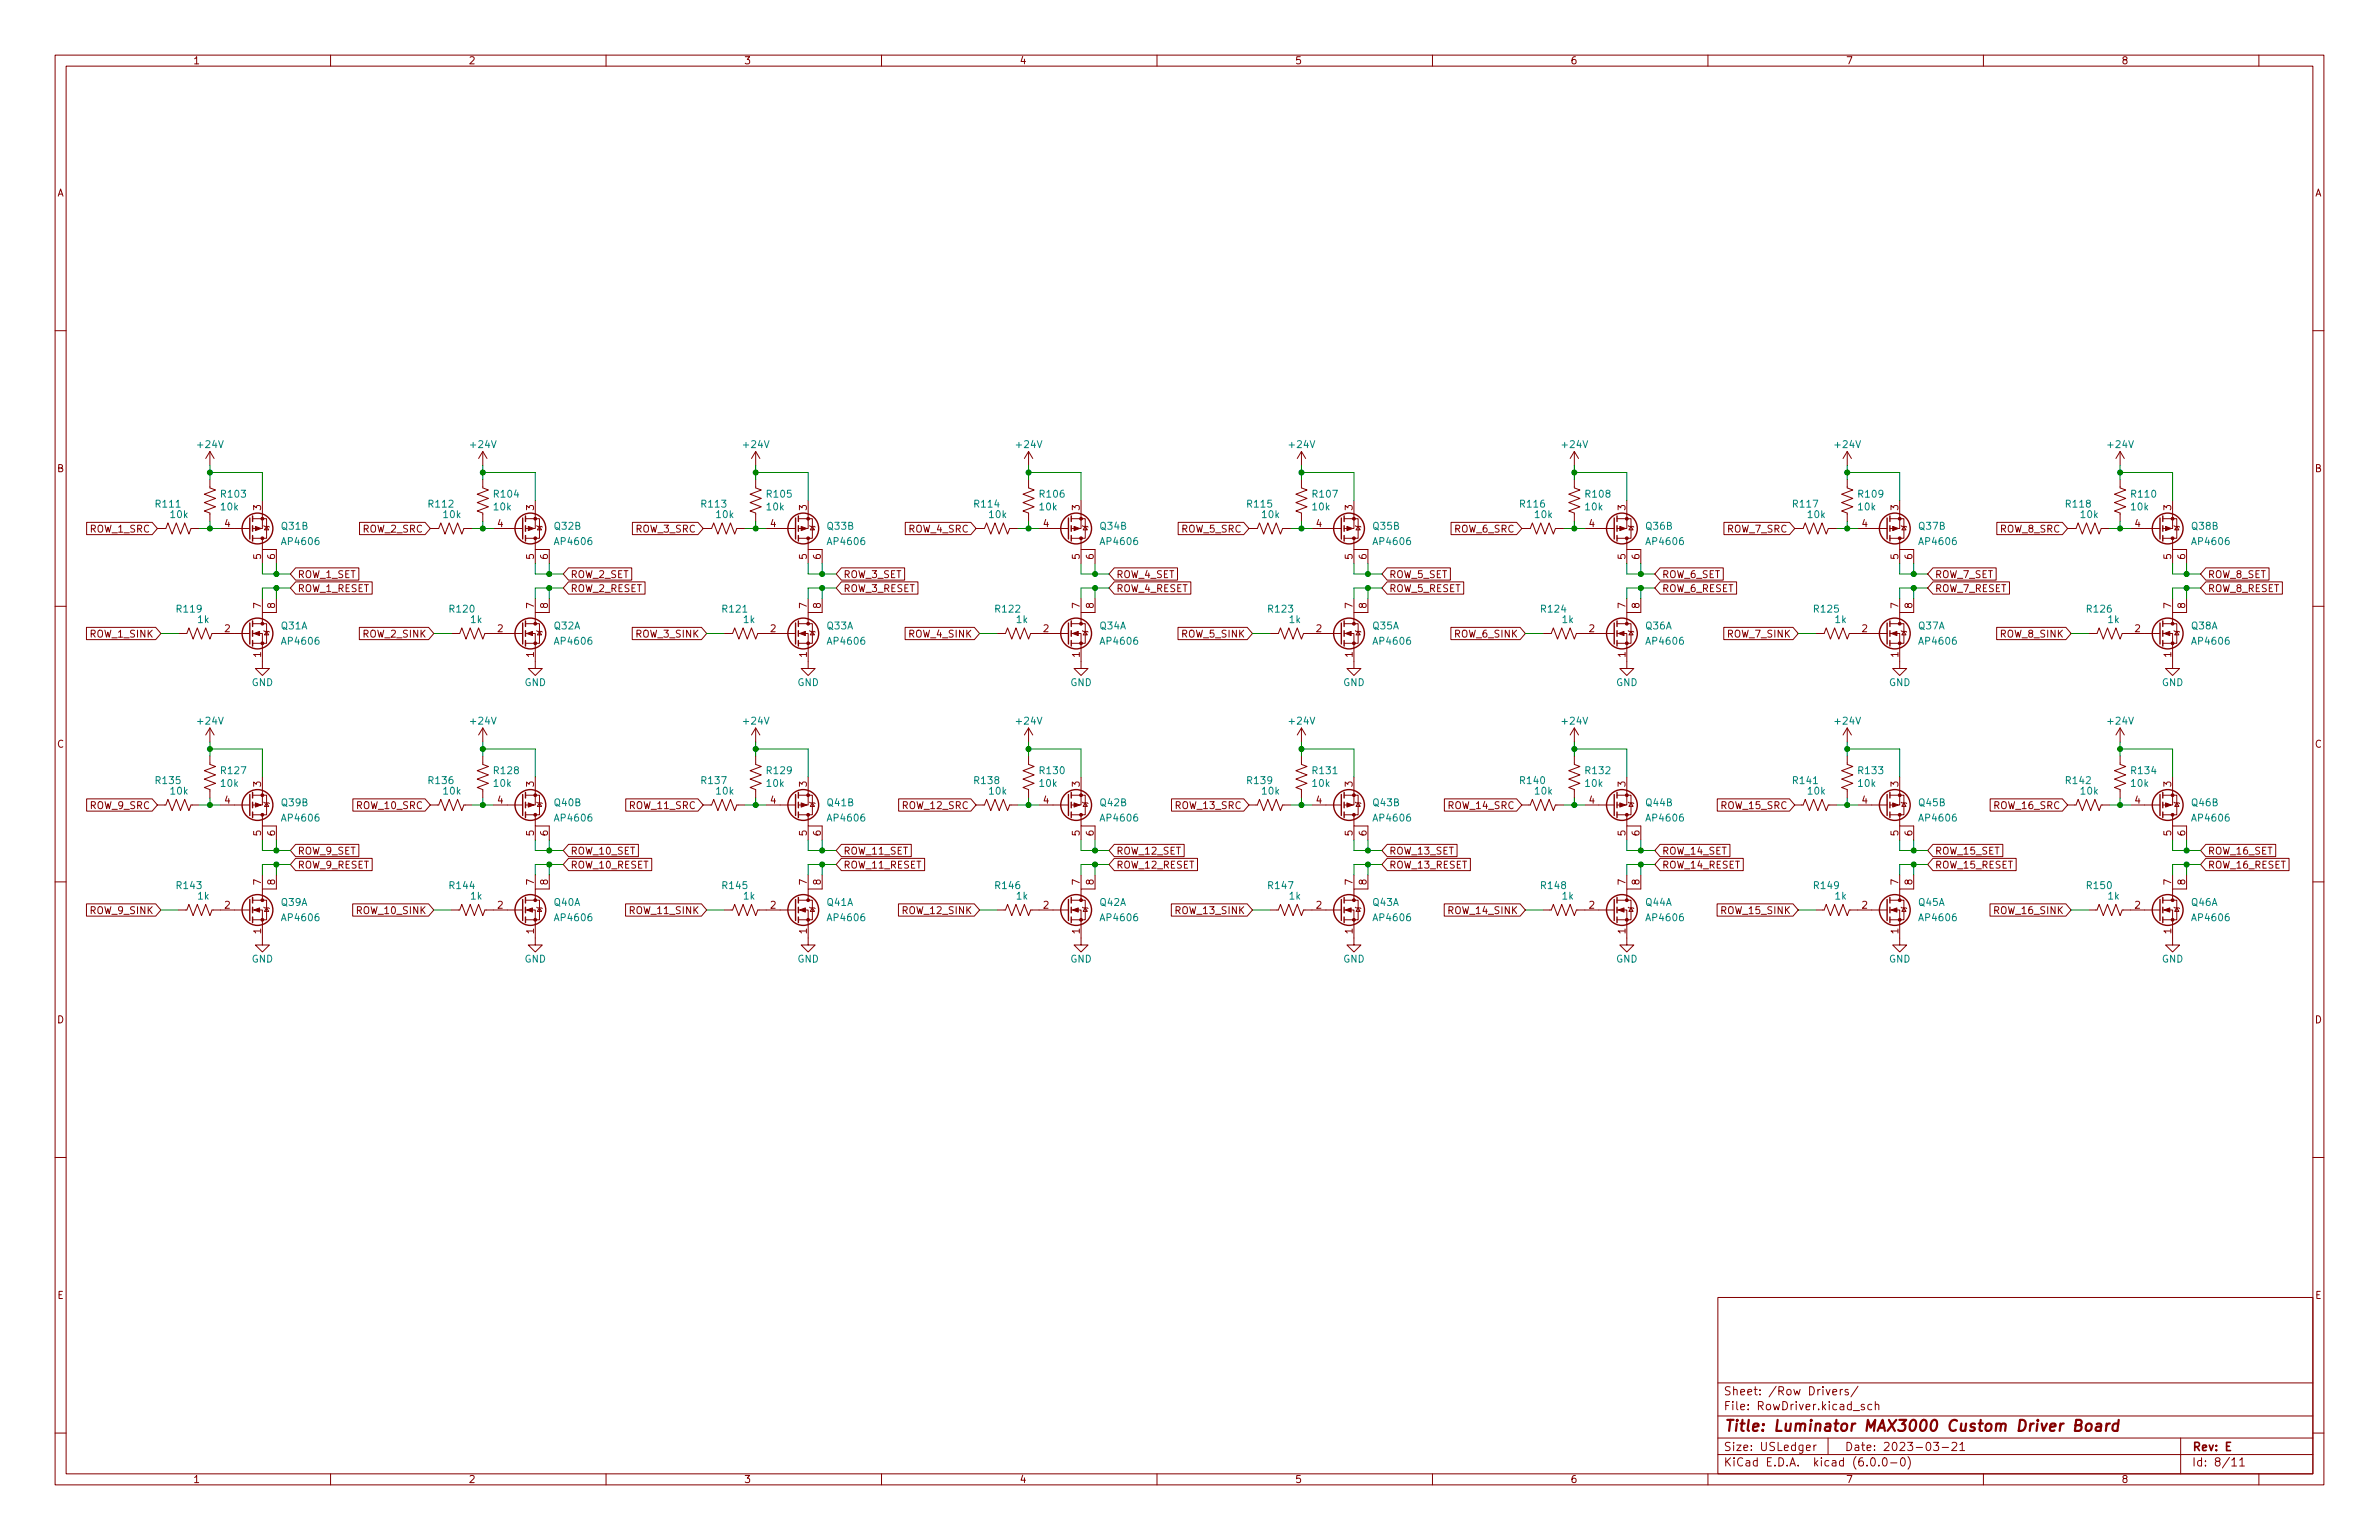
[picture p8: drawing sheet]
<svg xmlns="http://www.w3.org/2000/svg" width="432mm" height="279mm" viewBox="0 0 432 279" stroke-linecap="round" stroke-linejoin="round" font-family="sans-serif">
<defs><g id="words">
<text font-size="2.8" fill="#840000" x="312.8" y="259.7">Title: Luminator MAX3000 Custom Driver Board</text>
<g font-size="2.1" fill="#840000">
<text x="312.8" y="255.9">File: RowDriver.kicad_sch</text>
<text x="312.8" y="253.2">Sheet: /Row Drivers/</text>
<text x="312.8" y="263.2">Size: USLedger</text>
<text x="334.8" y="263.2">Date: 2023-03-21</text>
<text x="397.8" y="263.2">Rev: E</text>
<text x="312.8" y="266">KiCad E.D.A. kicad (6.0.0-0)</text>
<text x="397.8" y="266">Id: 8/11</text>
</g>
<g font-size="1.8" fill="#840000">
<text x="35" y="11.7">1</text>
<text x="85" y="11.7">2</text>
<text x="135" y="11.7">3</text>
<text x="185" y="11.7">4</text>
<text x="235" y="11.7">5</text>
<text x="285" y="11.7">6</text>
<text x="335" y="11.7">7</text>
<text x="385" y="11.7">8</text>
<text x="10.3" y="35.6">A</text>
<text x="420.1" y="35.6">A</text>
<text x="10.3" y="85.7">B</text>
<text x="420.1" y="85.7">B</text>
<text x="40.8" y="95.6">4</text>
<text x="47.4" y="92.6" transform="rotate(-90 47.4 92.6)">3</text>
<text x="90.3" y="95.6">4</text>
<text x="96.9" y="92.6" transform="rotate(-90 96.9 92.6)">3</text>
<text x="139.8" y="95.6">4</text>
<text x="146.4" y="92.6" transform="rotate(-90 146.4 92.6)">3</text>
<text x="189.4" y="95.6">4</text>
<text x="196" y="92.6" transform="rotate(-90 196 92.6)">3</text>
<text x="238.9" y="95.6">4</text>
<text x="245.5" y="92.6" transform="rotate(-90 245.5 92.6)">3</text>
<text x="288.4" y="95.6">4</text>
<text x="295" y="92.6" transform="rotate(-90 295 92.6)">3</text>
<text x="338" y="95.6">4</text>
<text x="344.6" y="92.6" transform="rotate(-90 344.6 92.6)">3</text>
<text x="387.5" y="95.6">4</text>
<text x="394.1" y="92.6" transform="rotate(-90 394.1 92.6)">3</text>
<text x="16.3" y="96.6">ROW_1_SRC</text>
<text x="47.4" y="101.5" transform="rotate(-90 47.4 101.5)">5</text>
<text x="49.9" y="101.5" transform="rotate(-90 49.9 101.5)">6</text>
<text x="65.8" y="96.6">ROW_2_SRC</text>
<text x="96.9" y="101.5" transform="rotate(-90 96.9 101.5)">5</text>
<text x="99.4" y="101.5" transform="rotate(-90 99.4 101.5)">6</text>
<text x="115.4" y="96.6">ROW_3_SRC</text>
<text x="146.4" y="101.5" transform="rotate(-90 146.4 101.5)">5</text>
<text x="149" y="101.5" transform="rotate(-90 149 101.5)">6</text>
<text x="164.9" y="96.6">ROW_4_SRC</text>
<text x="196" y="101.5" transform="rotate(-90 196 101.5)">5</text>
<text x="198.5" y="101.5" transform="rotate(-90 198.5 101.5)">6</text>
<text x="214.4" y="96.6">ROW_5_SRC</text>
<text x="245.5" y="101.5" transform="rotate(-90 245.5 101.5)">5</text>
<text x="248" y="101.5" transform="rotate(-90 248 101.5)">6</text>
<text x="263.9" y="96.6">ROW_6_SRC</text>
<text x="295" y="101.5" transform="rotate(-90 295 101.5)">5</text>
<text x="297.6" y="101.5" transform="rotate(-90 297.6 101.5)">6</text>
<text x="313.5" y="96.6">ROW_7_SRC</text>
<text x="344.6" y="101.5" transform="rotate(-90 344.6 101.5)">5</text>
<text x="347.1" y="101.5" transform="rotate(-90 347.1 101.5)">6</text>
<text x="363" y="96.6">ROW_8_SRC</text>
<text x="394.1" y="101.5" transform="rotate(-90 394.1 101.5)">5</text>
<text x="396.6" y="101.5" transform="rotate(-90 396.6 101.5)">6</text>
<text x="54" y="107.4">ROW_1_RESET</text>
<text x="54" y="104.9">ROW_1_SET</text>
<text x="103.5" y="104.9">ROW_2_SET</text>
<text x="103.5" y="107.4">ROW_2_RESET</text>
<text x="153" y="104.9">ROW_3_SET</text>
<text x="153" y="107.4">ROW_3_RESET</text>
<text x="202.6" y="107.4">ROW_4_RESET</text>
<text x="202.6" y="104.9">ROW_4_SET</text>
<text x="252.1" y="104.9">ROW_5_SET</text>
<text x="252.1" y="107.4">ROW_5_RESET</text>
<text x="301.6" y="107.4">ROW_6_RESET</text>
<text x="301.6" y="104.9">ROW_6_SET</text>
<text x="351.2" y="104.9">ROW_7_SET</text>
<text x="351.2" y="107.4">ROW_7_RESET</text>
<text x="400.7" y="107.4">ROW_8_RESET</text>
<text x="400.7" y="104.9">ROW_8_SET</text>
<text x="47.4" y="110.3" transform="rotate(-90 47.4 110.3)">7</text>
<text x="49.9" y="110.3" transform="rotate(-90 49.9 110.3)">8</text>
<text x="96.9" y="110.3" transform="rotate(-90 96.9 110.3)">7</text>
<text x="99.4" y="110.3" transform="rotate(-90 99.4 110.3)">8</text>
<text x="146.4" y="110.3" transform="rotate(-90 146.4 110.3)">7</text>
<text x="149" y="110.3" transform="rotate(-90 149 110.3)">8</text>
<text x="196" y="110.3" transform="rotate(-90 196 110.3)">7</text>
<text x="198.5" y="110.3" transform="rotate(-90 198.5 110.3)">8</text>
<text x="245.5" y="110.3" transform="rotate(-90 245.5 110.3)">7</text>
<text x="248" y="110.3" transform="rotate(-90 248 110.3)">8</text>
<text x="295" y="110.3" transform="rotate(-90 295 110.3)">7</text>
<text x="297.6" y="110.3" transform="rotate(-90 297.6 110.3)">8</text>
<text x="344.6" y="110.3" transform="rotate(-90 344.6 110.3)">7</text>
<text x="347.1" y="110.3" transform="rotate(-90 347.1 110.3)">8</text>
<text x="394.1" y="110.3" transform="rotate(-90 394.1 110.3)">7</text>
<text x="396.6" y="110.3" transform="rotate(-90 396.6 110.3)">8</text>
<text x="16.4" y="115.7">ROW_1_SINK</text>
<text x="40.8" y="114.7">2</text>
<text x="47.4" y="119.2" transform="rotate(-90 47.4 119.2)">1</text>
<text x="66" y="115.7">ROW_2_SINK</text>
<text x="90.3" y="114.7">2</text>
<text x="96.9" y="119.2" transform="rotate(-90 96.9 119.2)">1</text>
<text x="115.5" y="115.7">ROW_3_SINK</text>
<text x="139.8" y="114.7">2</text>
<text x="146.4" y="119.2" transform="rotate(-90 146.4 119.2)">1</text>
<text x="165" y="115.7">ROW_4_SINK</text>
<text x="189.4" y="114.7">2</text>
<text x="196" y="119.2" transform="rotate(-90 196 119.2)">1</text>
<text x="214.6" y="115.7">ROW_5_SINK</text>
<text x="238.9" y="114.7">2</text>
<text x="245.5" y="119.2" transform="rotate(-90 245.5 119.2)">1</text>
<text x="264.1" y="115.7">ROW_6_SINK</text>
<text x="288.4" y="114.7">2</text>
<text x="295" y="119.2" transform="rotate(-90 295 119.2)">1</text>
<text x="313.6" y="115.7">ROW_7_SINK</text>
<text x="338" y="114.7">2</text>
<text x="344.6" y="119.2" transform="rotate(-90 344.6 119.2)">1</text>
<text x="363.2" y="115.7">ROW_8_SINK</text>
<text x="387.5" y="114.7">2</text>
<text x="394.1" y="119.2" transform="rotate(-90 394.1 119.2)">1</text>
<text x="10.3" y="135.6">C</text>
<text x="420.1" y="135.6">C</text>
<text x="47.4" y="142.7" transform="rotate(-90 47.4 142.7)">3</text>
<text x="96.9" y="142.7" transform="rotate(-90 96.9 142.7)">3</text>
<text x="146.4" y="142.7" transform="rotate(-90 146.4 142.7)">3</text>
<text x="196" y="142.7" transform="rotate(-90 196 142.7)">3</text>
<text x="245.5" y="142.7" transform="rotate(-90 245.5 142.7)">3</text>
<text x="295" y="142.7" transform="rotate(-90 295 142.7)">3</text>
<text x="344.6" y="142.7" transform="rotate(-90 344.6 142.7)">3</text>
<text x="394.1" y="142.7" transform="rotate(-90 394.1 142.7)">3</text>
<text x="16.3" y="146.8">ROW_9_SRC</text>
<text x="40.8" y="145.8">4</text>
<text x="64.8" y="146.8">ROW_10_SRC</text>
<text x="90.3" y="145.8">4</text>
<text x="114.4" y="146.8">ROW_11_SRC</text>
<text x="139.8" y="145.8">4</text>
<text x="163.9" y="146.8">ROW_12_SRC</text>
<text x="189.4" y="145.8">4</text>
<text x="213.4" y="146.8">ROW_13_SRC</text>
<text x="238.9" y="145.8">4</text>
<text x="263" y="146.8">ROW_14_SRC</text>
<text x="288.4" y="145.8">4</text>
<text x="312.5" y="146.8">ROW_15_SRC</text>
<text x="338" y="145.8">4</text>
<text x="362" y="146.8">ROW_16_SRC</text>
<text x="387.5" y="145.8">4</text>
<text x="47.4" y="151.6" transform="rotate(-90 47.4 151.6)">5</text>
<text x="49.9" y="151.6" transform="rotate(-90 49.9 151.6)">6</text>
<text x="54" y="155">ROW_9_SET</text>
<text x="96.9" y="151.6" transform="rotate(-90 96.9 151.6)">5</text>
<text x="99.4" y="151.6" transform="rotate(-90 99.4 151.6)">6</text>
<text x="103.5" y="155">ROW_10_SET</text>
<text x="146.4" y="151.6" transform="rotate(-90 146.4 151.6)">5</text>
<text x="149" y="151.6" transform="rotate(-90 149 151.6)">6</text>
<text x="153" y="155">ROW_11_SET</text>
<text x="196" y="151.6" transform="rotate(-90 196 151.6)">5</text>
<text x="198.5" y="151.6" transform="rotate(-90 198.5 151.6)">6</text>
<text x="202.6" y="155">ROW_12_SET</text>
<text x="245.5" y="151.6" transform="rotate(-90 245.5 151.6)">5</text>
<text x="248" y="151.6" transform="rotate(-90 248 151.6)">6</text>
<text x="252.1" y="155">ROW_13_SET</text>
<text x="295" y="151.6" transform="rotate(-90 295 151.6)">5</text>
<text x="297.6" y="151.6" transform="rotate(-90 297.6 151.6)">6</text>
<text x="301.6" y="155">ROW_14_SET</text>
<text x="344.6" y="151.6" transform="rotate(-90 344.6 151.6)">5</text>
<text x="347.1" y="151.6" transform="rotate(-90 347.1 151.6)">6</text>
<text x="351.2" y="155">ROW_15_SET</text>
<text x="394.1" y="151.6" transform="rotate(-90 394.1 151.6)">5</text>
<text x="396.6" y="151.6" transform="rotate(-90 396.6 151.6)">6</text>
<text x="400.7" y="155">ROW_16_SET</text>
<text x="47.4" y="160.5" transform="rotate(-90 47.4 160.5)">7</text>
<text x="49.9" y="160.5" transform="rotate(-90 49.9 160.5)">8</text>
<text x="54" y="157.6">ROW_9_RESET</text>
<text x="96.9" y="160.5" transform="rotate(-90 96.9 160.5)">7</text>
<text x="99.4" y="160.5" transform="rotate(-90 99.4 160.5)">8</text>
<text x="103.5" y="157.6">ROW_10_RESET</text>
<text x="146.4" y="160.5" transform="rotate(-90 146.4 160.5)">7</text>
<text x="149" y="160.5" transform="rotate(-90 149 160.5)">8</text>
<text x="153" y="157.6">ROW_11_RESET</text>
<text x="196" y="160.5" transform="rotate(-90 196 160.5)">7</text>
<text x="198.5" y="160.5" transform="rotate(-90 198.5 160.5)">8</text>
<text x="202.6" y="157.6">ROW_12_RESET</text>
<text x="245.5" y="160.5" transform="rotate(-90 245.5 160.5)">7</text>
<text x="248" y="160.5" transform="rotate(-90 248 160.5)">8</text>
<text x="252.1" y="157.6">ROW_13_RESET</text>
<text x="295" y="160.5" transform="rotate(-90 295 160.5)">7</text>
<text x="297.6" y="160.5" transform="rotate(-90 297.6 160.5)">8</text>
<text x="301.6" y="157.6">ROW_14_RESET</text>
<text x="344.6" y="160.5" transform="rotate(-90 344.6 160.5)">7</text>
<text x="347.1" y="160.5" transform="rotate(-90 347.1 160.5)">8</text>
<text x="351.2" y="157.6">ROW_15_RESET</text>
<text x="394.1" y="160.5" transform="rotate(-90 394.1 160.5)">7</text>
<text x="396.6" y="160.5" transform="rotate(-90 396.6 160.5)">8</text>
<text x="400.7" y="157.6">ROW_16_RESET</text>
<text x="16.4" y="165.8">ROW_9_SINK</text>
<text x="40.8" y="164.8">2</text>
<text x="65" y="165.8">ROW_10_SINK</text>
<text x="90.3" y="164.8">2</text>
<text x="114.5" y="165.8">ROW_11_SINK</text>
<text x="139.8" y="164.8">2</text>
<text x="164" y="165.8">ROW_12_SINK</text>
<text x="189.4" y="164.8">2</text>
<text x="213.6" y="165.8">ROW_13_SINK</text>
<text x="238.9" y="164.8">2</text>
<text x="263.1" y="165.8">ROW_14_SINK</text>
<text x="288.4" y="164.8">2</text>
<text x="312.6" y="165.8">ROW_15_SINK</text>
<text x="338" y="164.8">2</text>
<text x="362.2" y="165.8">ROW_16_SINK</text>
<text x="387.5" y="164.8">2</text>
<text x="47.4" y="169.4" transform="rotate(-90 47.4 169.4)">1</text>
<text x="96.9" y="169.4" transform="rotate(-90 96.9 169.4)">1</text>
<text x="146.4" y="169.4" transform="rotate(-90 146.4 169.4)">1</text>
<text x="196" y="169.4" transform="rotate(-90 196 169.4)">1</text>
<text x="245.5" y="169.4" transform="rotate(-90 245.5 169.4)">1</text>
<text x="295" y="169.4" transform="rotate(-90 295 169.4)">1</text>
<text x="344.6" y="169.4" transform="rotate(-90 344.6 169.4)">1</text>
<text x="394.1" y="169.4" transform="rotate(-90 394.1 169.4)">1</text>
<text x="10.3" y="185.7">D</text>
<text x="420.1" y="185.7">D</text>
<text x="10.4" y="235.7">E</text>
<text x="420.2" y="235.7">E</text>
<text x="35" y="269.1">1</text>
<text x="85" y="269.1">2</text>
<text x="135" y="269.1">3</text>
<text x="185" y="269.1">4</text>
<text x="235" y="269.1">5</text>
<text x="285" y="269.1">6</text>
<text x="335" y="269.1">7</text>
<text x="385" y="269.1">8</text>
</g>
<g font-size="1.8" fill="#008484">
<text x="36" y="81.3">+24V</text>
<text x="85.5" y="81.3">+24V</text>
<text x="135.1" y="81.3">+24V</text>
<text x="184.6" y="81.3">+24V</text>
<text x="234.1" y="81.3">+24V</text>
<text x="283.7" y="81.3">+24V</text>
<text x="333.2" y="81.3">+24V</text>
<text x="382.7" y="81.3">+24V</text>
<text x="28.4" y="92.1">R111</text>
<text x="31" y="94">10k</text>
<text x="40.2" y="92.6">10k</text>
<text x="40.2" y="90.3">R103</text>
<text x="77.9" y="92.1">R112</text>
<text x="80.5" y="94">10k</text>
<text x="89.7" y="92.6">10k</text>
<text x="89.8" y="90.3">R104</text>
<text x="127.4" y="92.1">R113</text>
<text x="130.1" y="94">10k</text>
<text x="139.2" y="92.6">10k</text>
<text x="139.3" y="90.3">R105</text>
<text x="177" y="92.1">R114</text>
<text x="179.6" y="94">10k</text>
<text x="188.7" y="92.6">10k</text>
<text x="188.8" y="90.3">R106</text>
<text x="226.5" y="92.1">R115</text>
<text x="229.1" y="94">10k</text>
<text x="238.3" y="92.6">10k</text>
<text x="238.4" y="90.3">R107</text>
<text x="276" y="92.1">R116</text>
<text x="278.7" y="94">10k</text>
<text x="287.8" y="92.6">10k</text>
<text x="287.9" y="90.3">R108</text>
<text x="325.6" y="92.1">R117</text>
<text x="328.2" y="94">10k</text>
<text x="337.3" y="92.6">10k</text>
<text x="337.4" y="90.3">R109</text>
<text x="375.1" y="92.1">R118</text>
<text x="377.7" y="94">10k</text>
<text x="386.9" y="92.6">10k</text>
<text x="387" y="90.3">R110</text>
<text x="51.2" y="96.1">Q31B</text>
<text x="51.4" y="98.9">AP4606</text>
<text x="100.7" y="96.1">Q32B</text>
<text x="100.9" y="98.9">AP4606</text>
<text x="150.2" y="96.1">Q33B</text>
<text x="150.4" y="98.9">AP4606</text>
<text x="199.7" y="96.1">Q34B</text>
<text x="199.9" y="98.9">AP4606</text>
<text x="249.3" y="96.1">Q35B</text>
<text x="249.5" y="98.9">AP4606</text>
<text x="298.8" y="96.1">Q36B</text>
<text x="299" y="98.9">AP4606</text>
<text x="348.3" y="96.1">Q37B</text>
<text x="348.5" y="98.9">AP4606</text>
<text x="397.9" y="96.1">Q38B</text>
<text x="398.1" y="98.9">AP4606</text>
<text x="32.2" y="111.1">R119</text>
<text x="35.9" y="113">1k</text>
<text x="81.7" y="111.1">R120</text>
<text x="85.4" y="113">1k</text>
<text x="131.2" y="111.1">R121</text>
<text x="135" y="113">1k</text>
<text x="180.8" y="111.1">R122</text>
<text x="184.5" y="113">1k</text>
<text x="230.3" y="111.1">R123</text>
<text x="234" y="113">1k</text>
<text x="279.8" y="111.1">R124</text>
<text x="283.6" y="113">1k</text>
<text x="329.4" y="111.1">R125</text>
<text x="333.1" y="113">1k</text>
<text x="378.9" y="111.1">R126</text>
<text x="382.6" y="113">1k</text>
<text x="51.1" y="114.2">Q31A</text>
<text x="51.4" y="117">AP4606</text>
<text x="100.6" y="114.2">Q32A</text>
<text x="100.9" y="117">AP4606</text>
<text x="150.1" y="114.2">Q33A</text>
<text x="150.4" y="117">AP4606</text>
<text x="199.7" y="114.2">Q34A</text>
<text x="199.9" y="117">AP4606</text>
<text x="249.2" y="114.2">Q35A</text>
<text x="249.5" y="117">AP4606</text>
<text x="298.7" y="114.2">Q36A</text>
<text x="299" y="117">AP4606</text>
<text x="348.2" y="114.2">Q37A</text>
<text x="348.5" y="117">AP4606</text>
<text x="397.8" y="114.2">Q38A</text>
<text x="398.1" y="117">AP4606</text>
<text x="45.7" y="124.5">GND</text>
<text x="95.2" y="124.5">GND</text>
<text x="144.7" y="124.5">GND</text>
<text x="194.2" y="124.5">GND</text>
<text x="243.8" y="124.5">GND</text>
<text x="293.3" y="124.5">GND</text>
<text x="342.8" y="124.5">GND</text>
<text x="392.4" y="124.5">GND</text>
<text x="36" y="131.4">+24V</text>
<text x="85.5" y="131.4">+24V</text>
<text x="135.1" y="131.4">+24V</text>
<text x="184.6" y="131.4">+24V</text>
<text x="234.1" y="131.4">+24V</text>
<text x="283.7" y="131.4">+24V</text>
<text x="333.2" y="131.4">+24V</text>
<text x="382.7" y="131.4">+24V</text>
<text x="28.4" y="142.2">R135</text>
<text x="40.2" y="142.7">10k</text>
<text x="40.2" y="140.4">R127</text>
<text x="77.9" y="142.2">R136</text>
<text x="89.7" y="142.7">10k</text>
<text x="89.8" y="140.4">R128</text>
<text x="127.4" y="142.2">R137</text>
<text x="139.2" y="142.7">10k</text>
<text x="139.3" y="140.4">R129</text>
<text x="177" y="142.2">R138</text>
<text x="188.7" y="142.7">10k</text>
<text x="188.8" y="140.4">R130</text>
<text x="226.5" y="142.2">R139</text>
<text x="238.3" y="142.7">10k</text>
<text x="238.4" y="140.4">R131</text>
<text x="276" y="142.2">R140</text>
<text x="287.8" y="142.7">10k</text>
<text x="287.9" y="140.4">R132</text>
<text x="325.6" y="142.2">R141</text>
<text x="337.3" y="142.7">10k</text>
<text x="337.4" y="140.4">R133</text>
<text x="375.1" y="142.2">R142</text>
<text x="386.9" y="142.7">10k</text>
<text x="387" y="140.4">R134</text>
<text x="31" y="144.1">10k</text>
<text x="51.2" y="146.3">Q39B</text>
<text x="51.4" y="149">AP4606</text>
<text x="80.5" y="144.1">10k</text>
<text x="100.7" y="146.3">Q40B</text>
<text x="100.9" y="149">AP4606</text>
<text x="130.1" y="144.1">10k</text>
<text x="150.2" y="146.3">Q41B</text>
<text x="150.4" y="149">AP4606</text>
<text x="179.6" y="144.1">10k</text>
<text x="199.7" y="146.3">Q42B</text>
<text x="199.9" y="149">AP4606</text>
<text x="229.1" y="144.1">10k</text>
<text x="249.3" y="146.3">Q43B</text>
<text x="249.5" y="149">AP4606</text>
<text x="278.7" y="144.1">10k</text>
<text x="298.8" y="146.3">Q44B</text>
<text x="299" y="149">AP4606</text>
<text x="328.2" y="144.1">10k</text>
<text x="348.3" y="146.3">Q45B</text>
<text x="348.5" y="149">AP4606</text>
<text x="377.7" y="144.1">10k</text>
<text x="397.9" y="146.3">Q46B</text>
<text x="398.1" y="149">AP4606</text>
<text x="32.2" y="161.3">R143</text>
<text x="81.7" y="161.3">R144</text>
<text x="131.2" y="161.3">R145</text>
<text x="180.8" y="161.3">R146</text>
<text x="230.3" y="161.3">R147</text>
<text x="279.8" y="161.3">R148</text>
<text x="329.4" y="161.3">R149</text>
<text x="378.9" y="161.3">R150</text>
<text x="35.9" y="163.2">1k</text>
<text x="51.1" y="164.3">Q39A</text>
<text x="51.4" y="167.1">AP4606</text>
<text x="85.4" y="163.2">1k</text>
<text x="100.6" y="164.3">Q40A</text>
<text x="100.9" y="167.1">AP4606</text>
<text x="135" y="163.2">1k</text>
<text x="150.1" y="164.3">Q41A</text>
<text x="150.4" y="167.1">AP4606</text>
<text x="184.5" y="163.2">1k</text>
<text x="199.7" y="164.3">Q42A</text>
<text x="199.9" y="167.1">AP4606</text>
<text x="234" y="163.2">1k</text>
<text x="249.2" y="164.3">Q43A</text>
<text x="249.5" y="167.1">AP4606</text>
<text x="283.6" y="163.2">1k</text>
<text x="298.7" y="164.3">Q44A</text>
<text x="299" y="167.1">AP4606</text>
<text x="333.1" y="163.2">1k</text>
<text x="348.2" y="164.3">Q45A</text>
<text x="348.5" y="167.1">AP4606</text>
<text x="382.6" y="163.2">1k</text>
<text x="397.8" y="164.3">Q46A</text>
<text x="398.1" y="167.1">AP4606</text>
<text x="45.7" y="174.6">GND</text>
<text x="95.2" y="174.6">GND</text>
<text x="144.7" y="174.6">GND</text>
<text x="194.2" y="174.6">GND</text>
<text x="243.8" y="174.6">GND</text>
<text x="293.3" y="174.6">GND</text>
<text x="342.8" y="174.6">GND</text>
<text x="392.4" y="174.6">GND</text>
</g>
</g></defs>
<g fill="none" stroke="#840000" stroke-width=".18">
<path d="M10 10h411.8v259.4h-411.8zM12 12h407.8v255.4h-407.8zM60 10v2M110 10v2M160 10v2M210 10v2M260 10v2M310 10v2M360 10v2M410 10v2M10 60h2M419.8 60h2"/>
<path d="M15.7 94.8h11.9l1 1.1-1 1.1h-11.9zM28.6 95.9h1.5l.4-1 .7 2 .8-2 .8 2 .7-2 .8 2 .4-1h1.5M38.1 87v1.5l1 .4-2 .8 2 .7-2 .8 2 .7-2 .8 1 .4v1.5M38.1 81.9v2.6M38.1 81.9l.8 1.3M38.1 81.9l-.8 1.3M40 95.9h5.3M45.8 94.1h2.6v3.6h-2.6M47.6 90.8v5.1h-1.8M47.6 97.7v2h2.6v2.5M47.6 99.7v2.5M47.9 95.4l.1 .1h.8l.1 .1"/>
<path d="M48.4 95.5l.4 .6h-.8zM65.3 94.8h11.9l.9 1.1-.9 1.1h-11.9zM78.1 95.9h1.5l.4-1 .8 2 .7-2 .8 2 .8-2 .7 2 .4-1h1.5M87.6 87v1.5l1 .4-2 .8 2 .7-2 .8 2 .7-2 .8 1 .4v1.5M87.6 81.9v2.6M87.6 81.9l.8 1.3M87.6 81.9l-.7 1.3M89.5 95.9h5.4M95.4 94.1h2.5v3.6h-2.5M97.2 90.8v5.1h-1.8M97.2 97.7v2h2.5v2.5M97.2 99.7v2.5"/>
<path d="M97.4 95.4l.1 .1h.8l.1 .1M97.9 95.5l.4 .6h-.8zM114.8 94.8h11.9l.9 1.1-.9 1.1h-11.9zM127.6 95.9h1.6l.3-1 .8 2 .8-2 .7 2 .8-2 .7 2 .4-1h1.6M137.2 87v1.5l1 .4-2.1 .8 2.1 .7-2.1 .8 2.1 .7-2.1 .8 1.1 .4v1.5M137.2 81.9v2.6M137.2 81.9l.7 1.3M137.2 81.9l-.8 1.3M139.1 95.9h5.3M144.9 94.1h2.5v3.6h-2.5M146.7 90.8v5.1h-1.8M146.7 97.7v2h2.5v2.5"/>
<path d="M146.7 99.7v2.5M146.9 95.4l.2 .1h.7l.2 .1M147.4 95.5l.4 .6h-.7zM164.3 94.8h11.9l1 1.1-1 1.1h-11.9zM177.2 95.9h1.5l.4-1 .7 2 .8-2 .8 2 .7-2 .8 2 .4-1h1.5M186.7 87v1.5l1 .4-2 .8 2 .7-2 .8 2 .7-2 .8 1 .4v1.5M186.7 81.9v2.6M186.7 81.9l.8 1.3M186.7 81.9l-.8 1.3M188.6 95.9h5.3M194.4 94.1h2.6v3.6h-2.6M196.2 90.8v5.1h-1.8"/>
<path d="M196.2 97.7v2h2.6v2.5M196.2 99.7v2.5M196.5 95.4l.1 .1h.8l.1 .1M197 95.5l.4 .6h-.8zM213.8 94.8h11.9l1 1.1-1 1.1h-11.9zM226.7 95.9h1.5l.4-1 .8 2 .7-2 .8 2 .7-2 .8 2 .4-1h1.5M236.2 87v1.5l1 .4-2 .8 2 .7-2 .8 2 .7-2 .8 1 .4v1.5M236.2 81.9v2.6M236.2 81.9l.8 1.3M236.2 81.9l-.7 1.3M238.1 95.9h5.4M244 94.1h2.5v3.6h-2.5"/>
<path d="M245.7 90.8v5.1h-1.7M245.7 97.7v2h2.6v2.5M245.7 99.7v2.5M246 95.4l.1 .1h.8l.1 .1M246.5 95.5l.4 .6h-.8zM263.4 94.8h11.9l.9 1.1-.9 1.1h-11.9zM276.2 95.9h1.5l.4-1 .8 2 .8-2 .7 2 .8-2 .7 2 .4-1h1.5M285.7 87v1.5l1.1 .4-2.1 .8 2.1 .7-2.1 .8 2.1 .7-2.1 .8 1 .4v1.5M285.7 81.9l.8 1.3M285.7 81.9v2.6M285.7 81.9l-.7 1.3M287.7 95.9h5.3"/>
<path d="M293.5 94.1h2.5v3.6h-2.5M295.3 90.8v5.1h-1.8M295.3 97.7v2h2.5v2.5M295.3 99.7v2.5M295.5 95.4l.2 .1h.7l.1 .1M296 95.5l.4 .6h-.7zM312.9 94.8h11.9l1 1.1-1 1.1h-11.9zM325.8 95.9h1.5l.4-1 .7 2 .8-2 .7 2 .8-2 .8 2 .4-1h1.5M335.3 87v1.5l1 .4-2 .8 2 .7-2 .8 2 .7-2 .8 1 .4v1.5M335.3 81.9v2.6M335.3 81.9l.7 1.3M335.3 81.9l-.8 1.3"/>
<path d="M337.2 95.9h5.3M343 94.1h2.6v3.6h-2.6M344.8 90.8v5.1h-1.8M344.8 97.7v2h2.5v2.5M344.8 99.7v2.5M345.1 95.4l.1 .1h.7l.2 .1M345.6 95.5l.3 .6h-.7zM362.4 94.8h11.9l1 1.1-1 1.1h-11.9zM375.3 95.9h1.5l.4-1 .8 2 .7-2 .8 2 .7-2 .8 2 .4-1h1.5M384.8 87v1.5l1 .4-2 .8 2 .7-2 .8 2 .7-2 .8 1 .4v1.5M384.8 81.9l.8 1.3M384.8 81.9v2.6"/>
<path d="M384.8 81.9l-.8 1.3M386.7 95.9h5.3M392.6 94.1h2.5v3.6h-2.5M394.3 90.8v5.1h-1.7M394.3 97.7v2h2.6v2.5M394.3 99.7v2.5M394.6 95.4l.1 .1h.8l.1 .1M395.1 95.5l.4 .6h-.8zM10 110h2M15.7 113.8h12.6l.9 1.1-.9 1.1h-12.6zM32.4 114.9h1.5l.4-1 .8 2.1 .7-2.1 .8 2.1 .7-2.1 .8 2.1 .4-1.1h6.8M45.8 114.9h1.8v6.4h1.3l-1.3 1.3-1.2-1.3h1.2"/>
<path d="M45.8 113.2h2.6v3.5h-2.6M47.6 108.6v2.5M47.9 114.4l.1 .2h.8l.1 .1M48.4 114.6l.4 .6h-.8zM50.2 108.6v2.5h-2.6v2.1M53.7 105.6h13.9v2.2h-13.9l-1-1.1zM53.7 103h11.4v2.3h-11.4l-1-1.2zM65.2 113.8h12.6l.9 1.1-.9 1.1h-12.6zM81.9 114.9h1.5l.4-1 .8 2.1 .7-2.1 .8 2.1 .8-2.1 .7 2.1 .4-1.1h6.9M95.4 114.9h1.8v6.4h1.2l-1.2 1.3-1.3-1.3h1.3M95.4 113.2h2.5v3.5h-2.5M97.2 108.6v2.5"/>
<path d="M97.4 114.4l.1 .2h.8l.1 .1M97.9 114.6l.4 .6h-.8zM99.7 108.6v2.5h-2.5v2.1M103.2 103h11.5v2.3h-11.5l-1-1.2zM103.2 105.6h13.9v2.2h-13.9l-1-1.1zM114.8 113.8h12.5l1 1.1-1 1.1h-12.5zM131.4 114.9h1.6l.3-1 .8 2.1 .8-2.1 .7 2.1 .8-2.1 .8 2.1 .3-1.1h6.9M144.9 114.9h1.8v6.4h1.3l-1.3 1.3-1.3-1.3h1.3M144.9 113.2h2.5v3.5h-2.5M146.7 108.6v2.5M146.9 114.4l.2 .2h.7l.2 .1M147.4 114.6l.4 .6h-.7z"/>
<path d="M149.2 108.6v2.5h-2.5v2.1M152.7 103h11.5v2.3h-11.5l-.9-1.2zM152.7 105.6h13.9v2.2h-13.9l-.9-1.1zM164.3 113.8h12.5l1 1.1-1 1.1h-12.5zM181 114.9h1.5l.4-1 .7 2.1 .8-2.1 .8 2.1 .7-2.1 .8 2.1 .4-1.1h6.8M194.4 114.9h1.8v6.4h1.3l-1.3 1.3-1.3-1.3h1.3M194.4 113.2h2.6v3.5h-2.6M196.2 108.6v2.5M196.5 114.4l.1 .2h.8l.1 .1M197 114.6l.4 .6h-.8zM198.8 108.6v2.5h-2.6v2.1M202.2 105.6h13.9v2.2h-13.9l-.9-1.1z"/>
<path d="M202.2 103h11.5v2.3h-11.5l-.9-1.2zM213.8 113.8h12.6l.9 1.1-.9 1.1h-12.6zM230.5 114.9h1.5l.4-1 .8 2.1 .7-2.1 .8 2.1 .8-2.1 .7 2.1 .4-1.1h6.9M244 114.9h1.7v6.4h1.3l-1.3 1.3-1.2-1.3h1.2M244 113.2h2.5v3.5h-2.5M245.7 108.6v2.5M246 114.4l.1 .2h.8l.1 .1M246.5 114.6l.4 .6h-.8zM248.3 108.6v2.5h-2.6v2.1M251.8 103h11.5v2.3h-11.5l-1-1.2zM251.8 105.6h13.9v2.2h-13.9l-1-1.1zM263.3 113.8h12.6l1 1.1-1 1.1h-12.6z"/>
<path d="M280 114.9h1.6l.3-1 .8 2.1 .8-2.1 .7 2.1 .8-2.1 .7 2.1 .4-1.1h6.9M293.5 114.9h1.8v6.4h1.2l-1.2 1.3-1.3-1.3h1.3M293.5 113.2h2.5v3.5h-2.5M295.3 108.6v2.5M295.5 114.4l.2 .2h.7l.1 .1M296 114.6l.4 .6h-.7zM297.8 108.6v2.5h-2.5v2.1M301.3 105.6h13.9v2.2h-13.9l-.9-1.1zM301.3 103h11.5v2.3h-11.5l-.9-1.2zM312.9 113.8h12.5l1 1.1-1 1.1h-12.5zM329.6 114.9h1.5l.4-1 .7 2.1 .8-2.1 .8 2.1 .7-2.1 .8 2.1 .4-1.1h6.8M343 114.9h1.8v6.4h1.3l-1.3 1.3-1.3-1.3h1.3"/>
<path d="M343 113.2h2.6v3.5h-2.6M344.8 108.6v2.5M345.1 114.4l.1 .2h.7l.2 .1M345.6 114.6l.3 .6h-.7zM347.3 108.6v2.5h-2.5v2.1M350.8 103h11.5v2.3h-11.5l-.9-1.2zM350.8 105.6h13.9v2.2h-13.9l-.9-1.1zM362.4 113.8h12.6l.9 1.1-.9 1.1h-12.6zM379.1 114.9h1.5l.4-1 .8 2.1 .7-2.1 .8 2.1 .7-2.1 .8 2.1 .4-1.1h6.8M392.6 114.9h1.7v6.4h1.3l-1.3 1.3-1.2-1.3h1.2M392.6 113.2h2.5v3.5h-2.5M394.3 108.6v2.5"/>
<path d="M394.6 114.4l.1 .2h.8l.1 .1M395.1 114.6l.4 .6h-.8zM396.9 108.6v2.5h-2.6v2.1M400.4 105.6h13.9v2.2h-13.9l-1-1.1zM400.4 103h11.4v2.3h-11.4l-1-1.2zM419.8 110h2M38.1 137.2v1.5l1 .4-2 .7 2 .8-2 .8 2 .7-2 .8 1 .4v1.5M38.1 132.1l.8 1.3M38.1 132.1v2.5M38.1 132.1l-.8 1.3M87.6 137.2v1.5l1 .4-2 .7 2 .8-2 .8 2 .7-2 .8 1 .4v1.5M87.6 132.1v2.5"/>
<path d="M87.6 132.1l.8 1.3M87.6 132.1l-.7 1.3M137.2 137.2v1.5l1 .4-2.1 .7 2.1 .8-2.1 .8 2.1 .7-2.1 .8 1.1 .4v1.5M137.2 132.1v2.5M137.2 132.1l.7 1.3M137.2 132.1l-.8 1.3M186.7 137.2v1.5l1 .4-2 .7 2 .8-2 .8 2 .7-2 .8 1 .4v1.5M186.7 132.1v2.5M186.7 132.1l.8 1.3M186.7 132.1l-.8 1.3M236.2 137.2v1.5l1 .4-2 .7 2 .8-2 .8 2 .7-2 .8 1 .4v1.5M236.2 132.1l.8 1.3"/>
<path d="M236.2 132.1v2.5M236.2 132.1l-.7 1.3M285.7 137.2v1.5l1.1 .4-2.1 .7 2.1 .8-2.1 .8 2.1 .7-2.1 .8 1 .4v1.5M285.7 132.1v2.5M285.7 132.1l.8 1.3M285.7 132.1l-.7 1.3M335.3 137.2v1.5l1 .4-2 .7 2 .8-2 .8 2 .7-2 .8 1 .4v1.5M335.3 132.1v2.5M335.3 132.1l.7 1.3M335.3 132.1l-.8 1.3M384.8 137.2v1.5l1 .4-2 .7 2 .8-2 .8 2 .7-2 .8 1 .4v1.5M384.8 132.1v2.5"/>
<path d="M384.8 132.1l.8 1.3M384.8 132.1l-.8 1.3M10 160h2M15.7 144.9h11.9l1 1.2-1 1.1h-11.9zM28.6 146.1h1.5l.4-1.1 .7 2.1 .8-2.1 .8 2.1 .7-2.1 .8 2.1 .4-1h1.5M40 146.1h5.3M45.8 144.3h2.6v3.5h-2.6M47.6 141v5.1h-1.8M47.6 147.8v2.1h2.6v2.5M47.6 149.9v2.5M47.6 158.8v2.5M47.9 145.5l.1 .2h.8l.1 .1"/>
<path d="M48.4 145.7l.4 .6h-.8zM50.2 158.8v2.5h-2.6v2M53.7 155.7h13.9v2.3h-13.9l-1-1.2zM53.7 153.2h11.4v2.2h-11.4l-1-1.1zM64 144.9h13.2l.9 1.2-.9 1.1h-13.2zM78.1 146.1h1.5l.4-1.1 .8 2.1 .7-2.1 .8 2.1 .8-2.1 .7 2.1 .4-1h1.5M89.5 146.1h5.4M95.4 144.3h2.5v3.5h-2.5M97.2 141v5.1h-1.8M97.2 147.8v2.1h2.5v2.5M97.2 149.9v2.5M97.2 158.8v2.5"/>
<path d="M97.4 145.5l.1 .2h.8l.1 .1M97.9 145.7l.4 .6h-.8zM99.7 158.8v2.5h-2.5v2M103.2 153.2h12.7v2.2h-12.7l-1-1.1zM103.2 155.7h15.1v2.3h-15.1l-1-1.2zM113.6 144.9h13.1l.9 1.2-.9 1.1h-13.1zM127.6 146.1h1.6l.3-1.1 .8 2.1 .8-2.1 .7 2.1 .8-2.1 .7 2.1 .4-1h1.6M139.1 146.1h5.3M144.9 144.3h2.5v3.5h-2.5M146.7 141v5.1h-1.8M146.7 147.8v2.1h2.5v2.5M146.7 149.9v2.5"/>
<path d="M146.7 158.8v2.5M146.9 145.5l.2 .2h.7l.2 .1M147.4 145.7l.4 .6h-.7zM149.2 158.8v2.5h-2.5v2M152.7 153.2h12.7v2.2h-12.7l-.9-1.1zM152.7 155.7h15.1v2.3h-15.1l-.9-1.2zM163.1 144.9h13.1l1 1.2-1 1.1h-13.1zM177.2 146.1h1.5l.4-1.1 .7 2.1 .8-2.1 .8 2.1 .7-2.1 .8 2.1 .4-1h1.5M188.6 146.1h5.3M194.4 144.3h2.6v3.5h-2.6M196.2 141v5.1h-1.8M196.2 147.8v2.1h2.6v2.5"/>
<path d="M196.2 149.9v2.5M196.2 158.8v2.5M196.5 145.5l.1 .2h.8l.1 .1M197 145.7l.4 .6h-.8zM198.8 158.8v2.5h-2.6v2M202.2 153.2h12.7v2.2h-12.7l-.9-1.1zM202.2 155.7h15.2v2.3h-15.2l-.9-1.2zM212.6 144.9h13.1l1 1.2-1 1.1h-13.1zM226.7 146.1h1.5l.4-1.1 .8 2.1 .7-2.1 .8 2.1 .7-2.1 .8 2.1 .4-1h1.5M238.1 146.1h5.4M244 144.3h2.5v3.5h-2.5M245.7 141v5.1h-1.7"/>
<path d="M245.7 147.8v2.1h2.6v2.5M245.7 149.9v2.5M245.7 158.8v2.5M246 145.5l.1 .2h.8l.1 .1M246.5 145.7l.4 .6h-.8zM248.3 158.8v2.5h-2.6v2M251.8 155.7h15.1v2.3h-15.1l-1-1.2zM251.8 153.2h12.7v2.2h-12.7l-1-1.1zM262.2 144.9h13.1l.9 1.2-.9 1.1h-13.1zM276.2 146.1h1.5l.4-1.1 .8 2.1 .8-2.1 .7 2.1 .8-2.1 .7 2.1 .4-1h1.5M287.7 146.1h5.3M293.5 144.3h2.5v3.5h-2.5"/>
<path d="M295.3 141v5.1h-1.8M295.3 147.8v2.1h2.5v2.5M295.3 149.9v2.5M295.3 158.8v2.5M295.5 145.5l.2 .2h.7l.1 .1M296 145.7l.4 .6h-.7zM297.8 158.8v2.5h-2.5v2M301.3 155.7h15.1v2.3h-15.1l-.9-1.2zM301.3 153.2h12.7v2.2h-12.7l-.9-1.1zM311.7 144.9h13.1l1 1.2-1 1.1h-13.1zM325.8 146.1h1.5l.4-1.1 .7 2.1 .8-2.1 .7 2.1 .8-2.1 .8 2.1 .4-1h1.5M337.2 146.1h5.3"/>
<path d="M343 144.3h2.6v3.5h-2.6M344.8 141v5.1h-1.8M344.8 147.8v2.1h2.5v2.5M344.8 149.9v2.5M344.8 158.8v2.5M345.1 145.5l.1 .2h.7l.2 .1M345.6 145.7l.3 .6h-.7zM347.3 158.8v2.5h-2.5v2M350.8 155.7h15.1v2.3h-15.1l-.9-1.2zM350.8 153.2h12.7v2.2h-12.7l-.9-1.1zM361.2 144.9h13.1l1 1.2-1 1.1h-13.1zM375.3 146.1h1.5l.4-1.1 .8 2.1 .7-2.1 .8 2.1 .7-2.1 .8 2.1 .4-1h1.5"/>
<path d="M386.7 146.1h5.3M392.6 144.3h2.5v3.5h-2.5M394.3 141v5.1h-1.7M394.3 147.8v2.1h2.6v2.5M394.3 149.9v2.5M394.3 158.8v2.5M394.6 145.5l.1 .2h.8l.1 .1M395.1 145.7l.4 .6h-.8zM396.9 158.8v2.5h-2.6v2M400.4 153.2h12.7v2.2h-12.7l-1-1.1zM400.4 155.7h15.1v2.3h-15.1l-1-1.2zM419.8 160h2"/>
<path d="M15.7 164h12.6l.9 1.1-.9 1.1h-12.6zM32.4 165.1h1.5l.4-1 .8 2 .7-2 .8 2 .7-2 .8 2 .4-1h6.8M45.8 165.1h1.8v6.4h1.3l-1.3 1.2-1.2-1.2h1.2M45.8 163.3h2.6v3.6h-2.6M47.9 164.6l.1 .1h.8l.1 .1M48.4 164.7l.4 .7h-.8zM64 164h13.8l.9 1.1-.9 1.1h-13.8zM81.9 165.1h1.5l.4-1 .8 2 .7-2 .8 2 .8-2 .7 2 .4-1h6.9M95.4 165.1h1.8v6.4h1.2l-1.2 1.2-1.3-1.2h1.3M95.4 163.3h2.5v3.6h-2.5M97.4 164.6l.1 .1h.8l.1 .1M97.9 164.7l.4 .7h-.8z"/>
<path d="M113.5 164h13.8l1 1.1-1 1.1h-13.8zM131.4 165.1h1.6l.3-1 .8 2 .8-2 .7 2 .8-2 .8 2 .3-1h6.9M144.9 165.1h1.8v6.4h1.3l-1.3 1.2-1.3-1.2h1.3M144.9 163.3h2.5v3.6h-2.5M146.9 164.6l.2 .1h.7l.2 .1M147.4 164.7l.4 .7h-.7zM163.1 164h13.7l1 1.1-1 1.1h-13.7zM181 165.1h1.5l.4-1 .7 2 .8-2 .8 2 .7-2 .8 2 .4-1h6.8M194.4 165.1h1.8v6.4h1.3l-1.3 1.2-1.3-1.2h1.3M194.4 163.3h2.6v3.6h-2.6M196.5 164.6l.1 .1h.8l.1 .1M197 164.7l.4 .7h-.8z"/>
<path d="M212.6 164h13.8l.9 1.1-.9 1.1h-13.8zM230.5 165.1h1.5l.4-1 .8 2 .7-2 .8 2 .8-2 .7 2 .4-1h6.9M244 165.1h1.7v6.4h1.3l-1.3 1.2-1.2-1.2h1.2M244 163.3h2.5v3.6h-2.5M246 164.6l.1 .1h.8l.1 .1M246.5 164.7l.4 .7h-.8zM262.1 164h13.8l1 1.1-1 1.1h-13.8zM280 165.1h1.6l.3-1 .8 2 .8-2 .7 2 .8-2 .7 2 .4-1h6.9M293.5 165.1h1.8v6.4h1.2l-1.2 1.2-1.3-1.2h1.3M293.5 163.3h2.5v3.6h-2.5M295.5 164.6l.2 .1h.7l.1 .1M296 164.7l.4 .7h-.7z"/>
<path d="M311.7 164h13.7l1 1.1-1 1.1h-13.7zM329.6 165.1h1.5l.4-1 .7 2 .8-2 .8 2 .7-2 .8 2 .4-1h6.8M343 165.1h1.8v6.4h1.3l-1.3 1.2-1.3-1.2h1.3M343 163.3h2.6v3.6h-2.6M345.1 164.6l.1 .1h.7l.2 .1M345.6 164.7l.3 .7h-.7zM361.2 164h13.8l.9 1.1-.9 1.1h-13.8zM379.1 165.1h1.5l.4-1 .8 2 .7-2 .8 2 .7-2 .8 2 .4-1h6.8M392.6 165.1h1.7v6.4h1.3l-1.3 1.2-1.2-1.2h1.2M392.6 163.3h2.5v3.6h-2.5M394.6 164.6l.1 .1h.8l.1 .1M395.1 164.7l.4 .7h-.8z"/>
<path d="M10 210h2M419.8 210h2M311.8 235.4h108v32h-108zM10 260h2M311.8 256.9h108M311.8 250.9h108M332.7 252.6l.7-.2-.1-.2-.4-.1-.2 .2v.7h.6M334 252.1v1M334.4 252.1l-.2 .1-.2 .2M335.4 252.2l-.3-.1-.2 .2v.2l.5 .1v.4h-.5M337.2 251.5l-1.3 1.9M338.4 254.9l-.4-.1-.2 .2 .1 .2 .5 .2v.3h-.6"/>
<path d="M339.7 254.9l-.4-.1-.3 .3v.4l.2 .2h.5M340.4 254.9l.2-.1 .3 .1 .1 .9M340.4 254.3v1.5M419.8 260h2M60 267.4v2M110 267.4v2M160 267.4v2M210 267.4v2M260 267.4v2M310 267.4v2M311.8 263.9h108M311.8 260.9h108"/>
<path d="M327.9 262.7l.7-.2-.1-.3h-.4l-.2 .2v.7h.6M329.2 262.2v1M329.7 262.2h-.3l-.2 .3M331.8 260.9v3M339.7 264.5h.2a.8 .8 0 0 1 .5 .7 .8 .8 0 0 1-.5 .8 1 1 0 0 1-.2-1.5zM341 265.8v.2M341.9 264.5h.1a.8 .8 0 0 1 .5 .7 .8 .8 0 0 1-.5 .8 1 1 0 0 1-.1-1.5zM343.2 265.4h1.1M345.1 264.6l.2-.1a.8 .8 0 0 1 .5 .7 .8 .8 0 0 1-.5 .8l-.2-.2-.2-.4zM346.3 264.3a1.72 1.72 0 0 1 0 2.2M350.9 261.7h1l-.5 .5 .4 .2v.6l-.2 .2h-.4l-.3-.2M352.5 262.6h1.2"/>
<path d="M354.3 261.8l.6-.1 .2 .1 .1 .3-1 1.1h1M355.7 262.1l.5-.4v1.5M355.7 263.2h.9M360 267.4v2M395.8 260.9v6.5M405.1 264.9l.4-.4v1.5M405.1 266h.8M406.5 264.9l.4-.4v1.5M406.5 266h.9M410 267.4v2"/>
</g>
<path d="M376.7 258.6l.9-.1a.46 .46 0 0 0 .2-.5 .46 .46 0 0 0-.3-.4h-.7l-.2 2h.8a.53 .53 0 0 0 .4-.5 .53 .53 0 0 0-.4-.5M378.7 258.5a.52 .52 0 0 1 .6-.2 .52 .52 0 0 1 .4 .4l-.1 .5a.55 .55 0 0 1-.5 .4 .55 .55 0 0 1-.6-.4zM380.6 258.4l.2-.1 .5 .1v1.2M381.4 258.7l-.7 .1a.4 .4 0 0 0-.3 .4 .4 .4 0 0 0 .2 .4l.7-.1M382.4 258.3l-.2 1.3M383 258.3l-.4 .1-.3 .3M384.5 258.4a.66 .66 0 0 0-1 .3l-.1 .5 .2 .3 .1 .1 .6-.1M384.6 257.6l-.3 2" fill="none" stroke="#840000" stroke-width=".4"/>
<g fill="none" stroke="#840000" stroke-width=".25">
<path d="M45.3 94v3.8M45.8 93.6v1M45.8 95.4v1M45.8 97.2v1M94.9 94v3.8M95.4 93.6v1M95.4 95.4v1M95.4 97.2v1M144.4 94v3.8M144.9 93.6v1M144.9 95.4v1M144.9 97.2v1"/>
<path d="M193.9 94v3.8M194.4 93.6v1M194.4 95.4v1M194.4 97.2v1M243.5 94v3.8M244 93.6v1M244 95.4v1M244 97.2v1M293 94v3.8M293.5 93.6v1M293.5 95.4v1M293.5 97.2v1"/>
<path d="M342.5 94v3.8M343 93.6v1M343 95.4v1M343 97.2v1M392 94v3.8M392.6 93.6v1M392.6 95.4v1M392.6 97.2v1M45.3 113v3.8M45.8 112.6v1.1M45.8 114.4v1M45.8 116.2v1"/>
<path d="M94.9 113v3.8M95.4 112.6v1.1M95.4 114.4v1M95.4 116.2v1M144.4 113v3.8M144.9 112.6v1.1M144.9 114.4v1M144.9 116.2v1M193.9 113v3.8M194.4 112.6v1.1M194.4 114.4v1M194.4 116.2v1"/>
<path d="M243.5 113v3.8M244 112.6v1.1M244 114.4v1M244 116.2v1M293 113v3.8M293.5 112.6v1.1M293.5 114.4v1M293.5 116.2v1M342.5 113v3.8M343 112.6v1.1M343 114.4v1M343 116.2v1"/>
<path d="M392 113v3.8M392.6 112.6v1.1M392.6 114.4v1M392.6 116.2v1M45.3 144.1v3.9M45.8 143.8v1M45.8 145.5v1.1M45.8 147.3v1M94.9 144.1v3.9M95.4 143.8v1M95.4 145.5v1.1M95.4 147.3v1"/>
<path d="M144.4 144.1v3.9M144.9 143.8v1M144.9 145.5v1.1M144.9 147.3v1M193.9 144.1v3.9M194.4 143.8v1M194.4 145.5v1.1M194.4 147.3v1M243.5 144.1v3.9M244 143.8v1M244 145.5v1.1M244 147.3v1"/>
<path d="M293 144.1v3.9M293.5 143.8v1M293.5 145.5v1.1M293.5 147.3v1M342.5 144.1v3.9M343 143.8v1M343 145.5v1.1M343 147.3v1M392 144.1v3.9M392.6 143.8v1M392.6 145.5v1.1M392.6 147.3v1"/>
<path d="M45.3 163.2v3.8M45.8 162.8v1M45.8 164.6v1M45.8 166.4v1M94.9 163.2v3.8M95.4 162.8v1M95.4 164.6v1M95.4 166.4v1M144.4 163.2v3.8M144.9 162.8v1M144.9 164.6v1M144.9 166.4v1"/>
<path d="M193.9 163.2v3.8M194.4 162.8v1M194.4 164.6v1M194.4 166.4v1M243.5 163.2v3.8M244 162.8v1M244 164.6v1M244 166.4v1M293 163.2v3.8M293.5 162.8v1M293.5 164.6v1M293.5 166.4v1"/>
<path d="M342.5 163.2v3.8M343 162.8v1M343 164.6v1M343 166.4v1M392 163.2v3.8M392.6 162.8v1M392.6 164.6v1M392.6 166.4v1"/>
<circle cx="46.7" cy="95.9" r="2.79"/>
<circle cx="96.3" cy="95.9" r="2.79"/>
<circle cx="145.8" cy="95.9" r="2.79"/>
<circle cx="195.3" cy="95.9" r="2.79"/>
<circle cx="244.9" cy="95.9" r="2.79"/>
<circle cx="294.4" cy="95.9" r="2.79"/>
<circle cx="343.9" cy="95.9" r="2.79"/>
<circle cx="393.4" cy="95.9" r="2.79"/>
<circle cx="46.7" cy="114.9" r="2.79"/>
<circle cx="96.3" cy="114.9" r="2.79"/>
<circle cx="145.8" cy="114.9" r="2.79"/>
<circle cx="195.3" cy="114.9" r="2.79"/>
<circle cx="244.9" cy="114.9" r="2.79"/>
<circle cx="294.4" cy="114.9" r="2.79"/>
<circle cx="343.9" cy="114.9" r="2.79"/>
<circle cx="393.4" cy="114.9" r="2.79"/>
<circle cx="46.7" cy="146" r="2.79"/>
<circle cx="96.3" cy="146" r="2.79"/>
<circle cx="145.8" cy="146" r="2.79"/>
<circle cx="195.3" cy="146" r="2.79"/>
<circle cx="244.9" cy="146" r="2.79"/>
<circle cx="294.4" cy="146" r="2.79"/>
<circle cx="343.9" cy="146" r="2.79"/>
<circle cx="393.4" cy="146" r="2.79"/>
<circle cx="46.7" cy="165.1" r="2.79"/>
<circle cx="96.3" cy="165.1" r="2.79"/>
<circle cx="145.8" cy="165.1" r="2.79"/>
<circle cx="195.3" cy="165.1" r="2.79"/>
<circle cx="244.9" cy="165.1" r="2.79"/>
<circle cx="294.4" cy="165.1" r="2.79"/>
<circle cx="343.9" cy="165.1" r="2.79"/>
<circle cx="393.4" cy="165.1" r="2.79"/>
</g>
<g fill="#840000" stroke="#840000" stroke-width=".18">
<path d="M343.5 95.5l1.1 .4-1.1 .4z"/>
<path d="M95.9 95.5l1 .4-1 .4z"/>
<path d="M343.3 114.9l1-.3v.7z"/>
<path d="M95.6 114.9l1-.3v.7z"/>
<path d="M145.2 114.9l1-.3v.7z"/>
<path d="M145.4 95.5l1 .4-1 .4z"/>
<path d="M244.5 145.7l1 .4-1 .3z"/>
<path d="M244.2 165.1l1-.4v.8z"/>
<path d="M293.8 114.9l1-.3v.7z"/>
<path d="M393.1 95.5l1 .4-1 .4z"/>
<path d="M244.5 95.5l1 .4-1 .4z"/>
<path d="M145.4 145.7l1 .4-1 .3z"/>
<path d="M145.2 165.1l1-.4v.8z"/>
<path d="M392.8 165.1l1-.4v.8z"/>
<path d="M95.9 145.7l1 .4-1 .3z"/>
<path d="M392.8 114.9l1-.3v.7z"/>
<path d="M194.7 114.9l1-.3v.7z"/>
<path d="M95.6 165.1l1-.4v.8z"/>
<path d="M294 95.5l1 .4-1 .4z"/>
<path d="M393.1 145.7l1 .4-1 .3z"/>
<path d="M194.7 165.1l1-.4v.8z"/>
<path d="M194.9 95.5l1.1 .4-1.1 .4z"/>
<path d="M194.9 145.7l1.1 .4-1.1 .3z"/>
<path d="M343.3 165.1l1-.4v.8z"/>
<path d="M343.5 145.7l1.1 .4-1.1 .3z"/>
<path d="M46.1 165.1l1-.4v.8z"/>
<path d="M46.4 145.7l1 .4-1 .3z"/>
<path d="M244.2 114.9l1-.3v.7z"/>
<path d="M294 145.7l1 .4-1 .3z"/>
<path d="M293.8 165.1l1-.4v.8z"/>
<path d="M46.4 95.5l1 .4-1 .4z"/>
<path d="M46.1 114.9l1-.3v.7z"/>
<circle cx="344.8" cy="94.1" r=".25"/>
<circle cx="344.8" cy="97.7" r=".25"/>
<circle cx="97.2" cy="94.1" r=".25"/>
<circle cx="97.2" cy="97.7" r=".25"/>
<circle cx="344.8" cy="116.7" r=".25"/>
<circle cx="344.8" cy="113.2" r=".25"/>
<circle cx="97.2" cy="116.7" r=".25"/>
<circle cx="97.2" cy="113.2" r=".25"/>
<circle cx="146.7" cy="116.7" r=".25"/>
<circle cx="146.7" cy="113.2" r=".25"/>
<circle cx="146.7" cy="94.1" r=".25"/>
<circle cx="146.7" cy="97.7" r=".25"/>
<circle cx="245.7" cy="144.3" r=".25"/>
<circle cx="245.7" cy="147.8" r=".25"/>
<circle cx="245.7" cy="166.9" r=".25"/>
<circle cx="245.7" cy="163.3" r=".25"/>
<circle cx="295.3" cy="116.7" r=".25"/>
<circle cx="295.3" cy="113.2" r=".25"/>
<circle cx="394.3" cy="94.1" r=".25"/>
<circle cx="394.3" cy="97.7" r=".25"/>
<circle cx="245.7" cy="94.1" r=".25"/>
<circle cx="245.7" cy="97.7" r=".25"/>
<circle cx="146.7" cy="144.3" r=".25"/>
<circle cx="146.7" cy="147.8" r=".25"/>
<circle cx="146.7" cy="166.9" r=".25"/>
<circle cx="146.7" cy="163.3" r=".25"/>
<circle cx="394.3" cy="166.9" r=".25"/>
<circle cx="394.3" cy="163.3" r=".25"/>
<circle cx="97.2" cy="144.3" r=".25"/>
<circle cx="97.2" cy="147.8" r=".25"/>
<circle cx="394.3" cy="116.7" r=".25"/>
<circle cx="394.3" cy="113.2" r=".25"/>
<circle cx="196.2" cy="116.7" r=".25"/>
<circle cx="196.2" cy="113.2" r=".25"/>
<circle cx="97.2" cy="166.9" r=".25"/>
<circle cx="97.2" cy="163.3" r=".25"/>
<circle cx="295.3" cy="94.1" r=".25"/>
<circle cx="295.3" cy="97.7" r=".25"/>
<circle cx="394.3" cy="144.3" r=".25"/>
<circle cx="394.3" cy="147.8" r=".25"/>
<circle cx="196.2" cy="166.9" r=".25"/>
<circle cx="196.2" cy="163.3" r=".25"/>
<circle cx="196.2" cy="94.1" r=".25"/>
<circle cx="196.2" cy="97.7" r=".25"/>
<circle cx="196.2" cy="144.3" r=".25"/>
<circle cx="196.2" cy="147.8" r=".25"/>
<circle cx="344.8" cy="166.9" r=".25"/>
<circle cx="344.8" cy="163.3" r=".25"/>
<circle cx="344.8" cy="144.3" r=".25"/>
<circle cx="344.8" cy="147.8" r=".25"/>
<circle cx="47.6" cy="166.9" r=".25"/>
<circle cx="47.6" cy="163.3" r=".25"/>
<circle cx="47.6" cy="144.3" r=".25"/>
<circle cx="47.6" cy="147.8" r=".25"/>
<circle cx="245.7" cy="116.7" r=".25"/>
<circle cx="245.7" cy="113.2" r=".25"/>
<circle cx="295.3" cy="144.3" r=".25"/>
<circle cx="295.3" cy="147.8" r=".25"/>
<circle cx="295.3" cy="166.9" r=".25"/>
<circle cx="295.3" cy="163.3" r=".25"/>
<circle cx="47.6" cy="94.1" r=".25"/>
<circle cx="47.6" cy="97.7" r=".25"/>
<circle cx="47.6" cy="116.7" r=".25"/>
<circle cx="47.6" cy="113.2" r=".25"/>
</g>
<g fill="none" stroke="#008400" stroke-width=".18">
<path d="M36.2 95.9h3.8M38.1 85.7h9.5v5.1M38.1 84.5v2.5M38.1 94.6v1.3M85.7 95.9h3.8M87.6 85.7h9.6v5.1M87.6 84.5v2.5M87.6 94.6v1.3M135.3 95.9h3.8M137.2 85.7h9.5v5.1M137.2 84.5v2.5M137.2 94.6v1.3"/>
<path d="M184.8 95.9h3.8M186.7 85.7h9.5v5.1M186.7 84.5v2.5M186.7 94.6v1.3M234.3 95.9h3.8M236.2 84.5v2.5M236.2 94.6v1.3M236.2 85.7h9.5v5.1M283.8 95.9h3.9M285.7 85.7h9.6v5.1M285.7 84.5v2.5M285.7 94.6v1.3"/>
<path d="M333.4 95.9h3.8M335.3 85.7h9.5v5.1M335.3 84.5v2.5M335.3 94.6v1.3M382.9 95.9h3.8M384.8 84.5v2.5M384.8 94.6v1.3M384.8 85.7h9.5v5.1M29.2 114.9h3.2M47.6 102.2v1.9h5.1M50.2 102.2v1.9M50.2 106.7v1.9"/>
<path d="M52.7 106.7h-5.1v1.9M78.7 114.9h3.2M97.2 102.2v1.9h5M99.7 102.2v1.9M99.7 106.7v1.9M102.2 106.7h-5v1.9M128.3 114.9h3.1M146.7 102.2v1.9h5.1M149.2 102.2v1.9M149.2 106.7v1.9M151.8 106.7h-5.1v1.9M177.8 114.9h3.2"/>
<path d="M196.2 102.2v1.9h5.1M198.8 102.2v1.9M198.8 106.7v1.9M201.3 106.7h-5.1v1.9M227.3 114.9h3.2M245.7 102.2v1.9h5.1M248.3 102.2v1.9M248.3 106.7v1.9M250.8 106.7h-5.1v1.9M276.9 114.9h3.1M295.3 102.2v1.9h5.1M297.8 102.2v1.9"/>
<path d="M297.8 106.7v1.9M300.4 106.7h-5.1v1.9M326.4 114.9h3.2M344.8 102.2v1.9h5.1M347.3 102.2v1.9M347.3 106.7v1.9M349.9 106.7h-5.1v1.9M375.9 114.9h3.2M394.3 102.2v1.9h5.1M396.9 102.2v1.9M396.9 106.7v1.9M399.4 106.7h-5.1v1.9"/>
<path d="M38.1 135.9h9.5v5.1M38.1 134.6v2.6M87.6 135.9h9.6v5.1M87.6 134.6v2.6M137.2 135.9h9.5v5.1M137.2 134.6v2.6M186.7 135.9h9.5v5.1M186.7 134.6v2.6M236.2 134.6v2.6M236.2 135.9h9.5v5.1M285.7 135.9h9.6v5.1M285.7 134.6v2.6"/>
<path d="M335.3 135.9h9.5v5.1M335.3 134.6v2.6M384.8 135.9h9.5v5.1M384.8 134.6v2.6M36.2 146.1h3.8M38.1 144.8v1.3M47.6 152.4v1.9h5.1M50.2 152.4v1.9M50.2 156.8v2M52.7 156.8h-5.1v2M85.7 146.1h3.8M87.6 144.8v1.3"/>
<path d="M97.2 152.4v1.9h5M99.7 152.4v1.9M99.7 156.8v2M102.2 156.8h-5v2M135.3 146.1h3.8M137.2 144.8v1.3M146.7 152.4v1.9h5.1M149.2 152.4v1.9M149.2 156.8v2M151.8 156.8h-5.1v2M184.8 146.1h3.8M186.7 144.8v1.3"/>
<path d="M196.2 152.4v1.9h5.1M198.8 152.4v1.9M198.8 156.8v2M201.3 156.8h-5.1v2M234.3 146.1h3.8M236.2 144.8v1.3M245.7 152.4v1.9h5.1M248.3 152.4v1.9M248.3 156.8v2M250.8 156.8h-5.1v2M283.8 146.1h3.9M285.7 144.8v1.3"/>
<path d="M295.3 152.4v1.9h5.1M297.8 152.4v1.9M297.8 156.8v2M300.4 156.8h-5.1v2M333.4 146.1h3.8M335.3 144.8v1.3M344.8 152.4v1.9h5.1M347.3 152.4v1.9M347.3 156.8v2M349.9 156.8h-5.1v2M382.9 146.1h3.8M384.8 144.8v1.3"/>
<path d="M394.3 152.4v1.9h5.1M396.9 152.4v1.9M396.9 156.8v2M399.4 156.8h-5.1v2M29.2 165.1h3.2M78.7 165.1h3.2M128.3 165.1h3.1M177.8 165.1h3.2M227.3 165.1h3.2M276.9 165.1h3.1M326.4 165.1h3.2M375.9 165.1h3.2"/>
</g>
<g fill="#008400" stroke="#008400" stroke-width=".18">
<circle cx="335.3" cy="95.9" r=".46"/>
<circle cx="347.3" cy="106.7" r=".46"/>
<circle cx="347.3" cy="104.1" r=".46"/>
<circle cx="335.3" cy="85.7" r=".46"/>
<circle cx="236.2" cy="95.9" r=".46"/>
<circle cx="248.3" cy="104.1" r=".46"/>
<circle cx="248.3" cy="106.7" r=".46"/>
<circle cx="236.2" cy="85.7" r=".46"/>
<circle cx="396.9" cy="154.3" r=".46"/>
<circle cx="384.8" cy="135.9" r=".46"/>
<circle cx="384.8" cy="146.1" r=".46"/>
<circle cx="396.9" cy="156.8" r=".46"/>
<circle cx="347.3" cy="154.3" r=".46"/>
<circle cx="347.3" cy="156.8" r=".46"/>
<circle cx="285.7" cy="146.1" r=".46"/>
<circle cx="297.8" cy="154.3" r=".46"/>
<circle cx="297.8" cy="156.8" r=".46"/>
<circle cx="285.7" cy="135.9" r=".46"/>
<circle cx="335.3" cy="146.1" r=".46"/>
<circle cx="335.3" cy="135.9" r=".46"/>
<circle cx="285.7" cy="85.7" r=".46"/>
<circle cx="297.8" cy="104.1" r=".46"/>
<circle cx="285.7" cy="95.9" r=".46"/>
<circle cx="297.8" cy="106.7" r=".46"/>
<circle cx="236.2" cy="146.1" r=".46"/>
<circle cx="236.2" cy="135.9" r=".46"/>
<circle cx="248.3" cy="154.3" r=".46"/>
<circle cx="248.3" cy="156.8" r=".46"/>
<circle cx="384.8" cy="95.9" r=".46"/>
<circle cx="384.8" cy="85.7" r=".46"/>
<circle cx="396.9" cy="104.1" r=".46"/>
<circle cx="396.9" cy="106.7" r=".46"/>
<circle cx="198.8" cy="104.1" r=".46"/>
<circle cx="198.8" cy="106.7" r=".46"/>
<circle cx="186.7" cy="85.7" r=".46"/>
<circle cx="186.7" cy="95.9" r=".46"/>
<circle cx="87.6" cy="85.7" r=".46"/>
<circle cx="50.2" cy="104.1" r=".46"/>
<circle cx="50.2" cy="106.7" r=".46"/>
<circle cx="38.1" cy="95.9" r=".46"/>
<circle cx="38.1" cy="85.7" r=".46"/>
<circle cx="38.1" cy="146.1" r=".46"/>
<circle cx="50.2" cy="154.3" r=".46"/>
<circle cx="50.2" cy="156.8" r=".46"/>
<circle cx="38.1" cy="135.9" r=".46"/>
<circle cx="186.7" cy="135.9" r=".46"/>
<circle cx="198.8" cy="156.8" r=".46"/>
<circle cx="198.8" cy="154.3" r=".46"/>
<circle cx="186.7" cy="146.1" r=".46"/>
<circle cx="87.6" cy="135.9" r=".46"/>
<circle cx="99.7" cy="156.8" r=".46"/>
<circle cx="99.7" cy="154.3" r=".46"/>
<circle cx="87.6" cy="146.1" r=".46"/>
<circle cx="149.2" cy="156.8" r=".46"/>
<circle cx="149.2" cy="154.3" r=".46"/>
<circle cx="137.2" cy="146.1" r=".46"/>
<circle cx="137.2" cy="135.9" r=".46"/>
<circle cx="149.2" cy="106.7" r=".46"/>
<circle cx="149.2" cy="104.1" r=".46"/>
<circle cx="137.2" cy="85.7" r=".46"/>
<circle cx="137.2" cy="95.9" r=".46"/>
<circle cx="99.7" cy="104.1" r=".46"/>
<circle cx="99.7" cy="106.7" r=".46"/>
<circle cx="87.6" cy="95.9" r=".46"/>
</g>
<use href="#words"/>
</svg>
